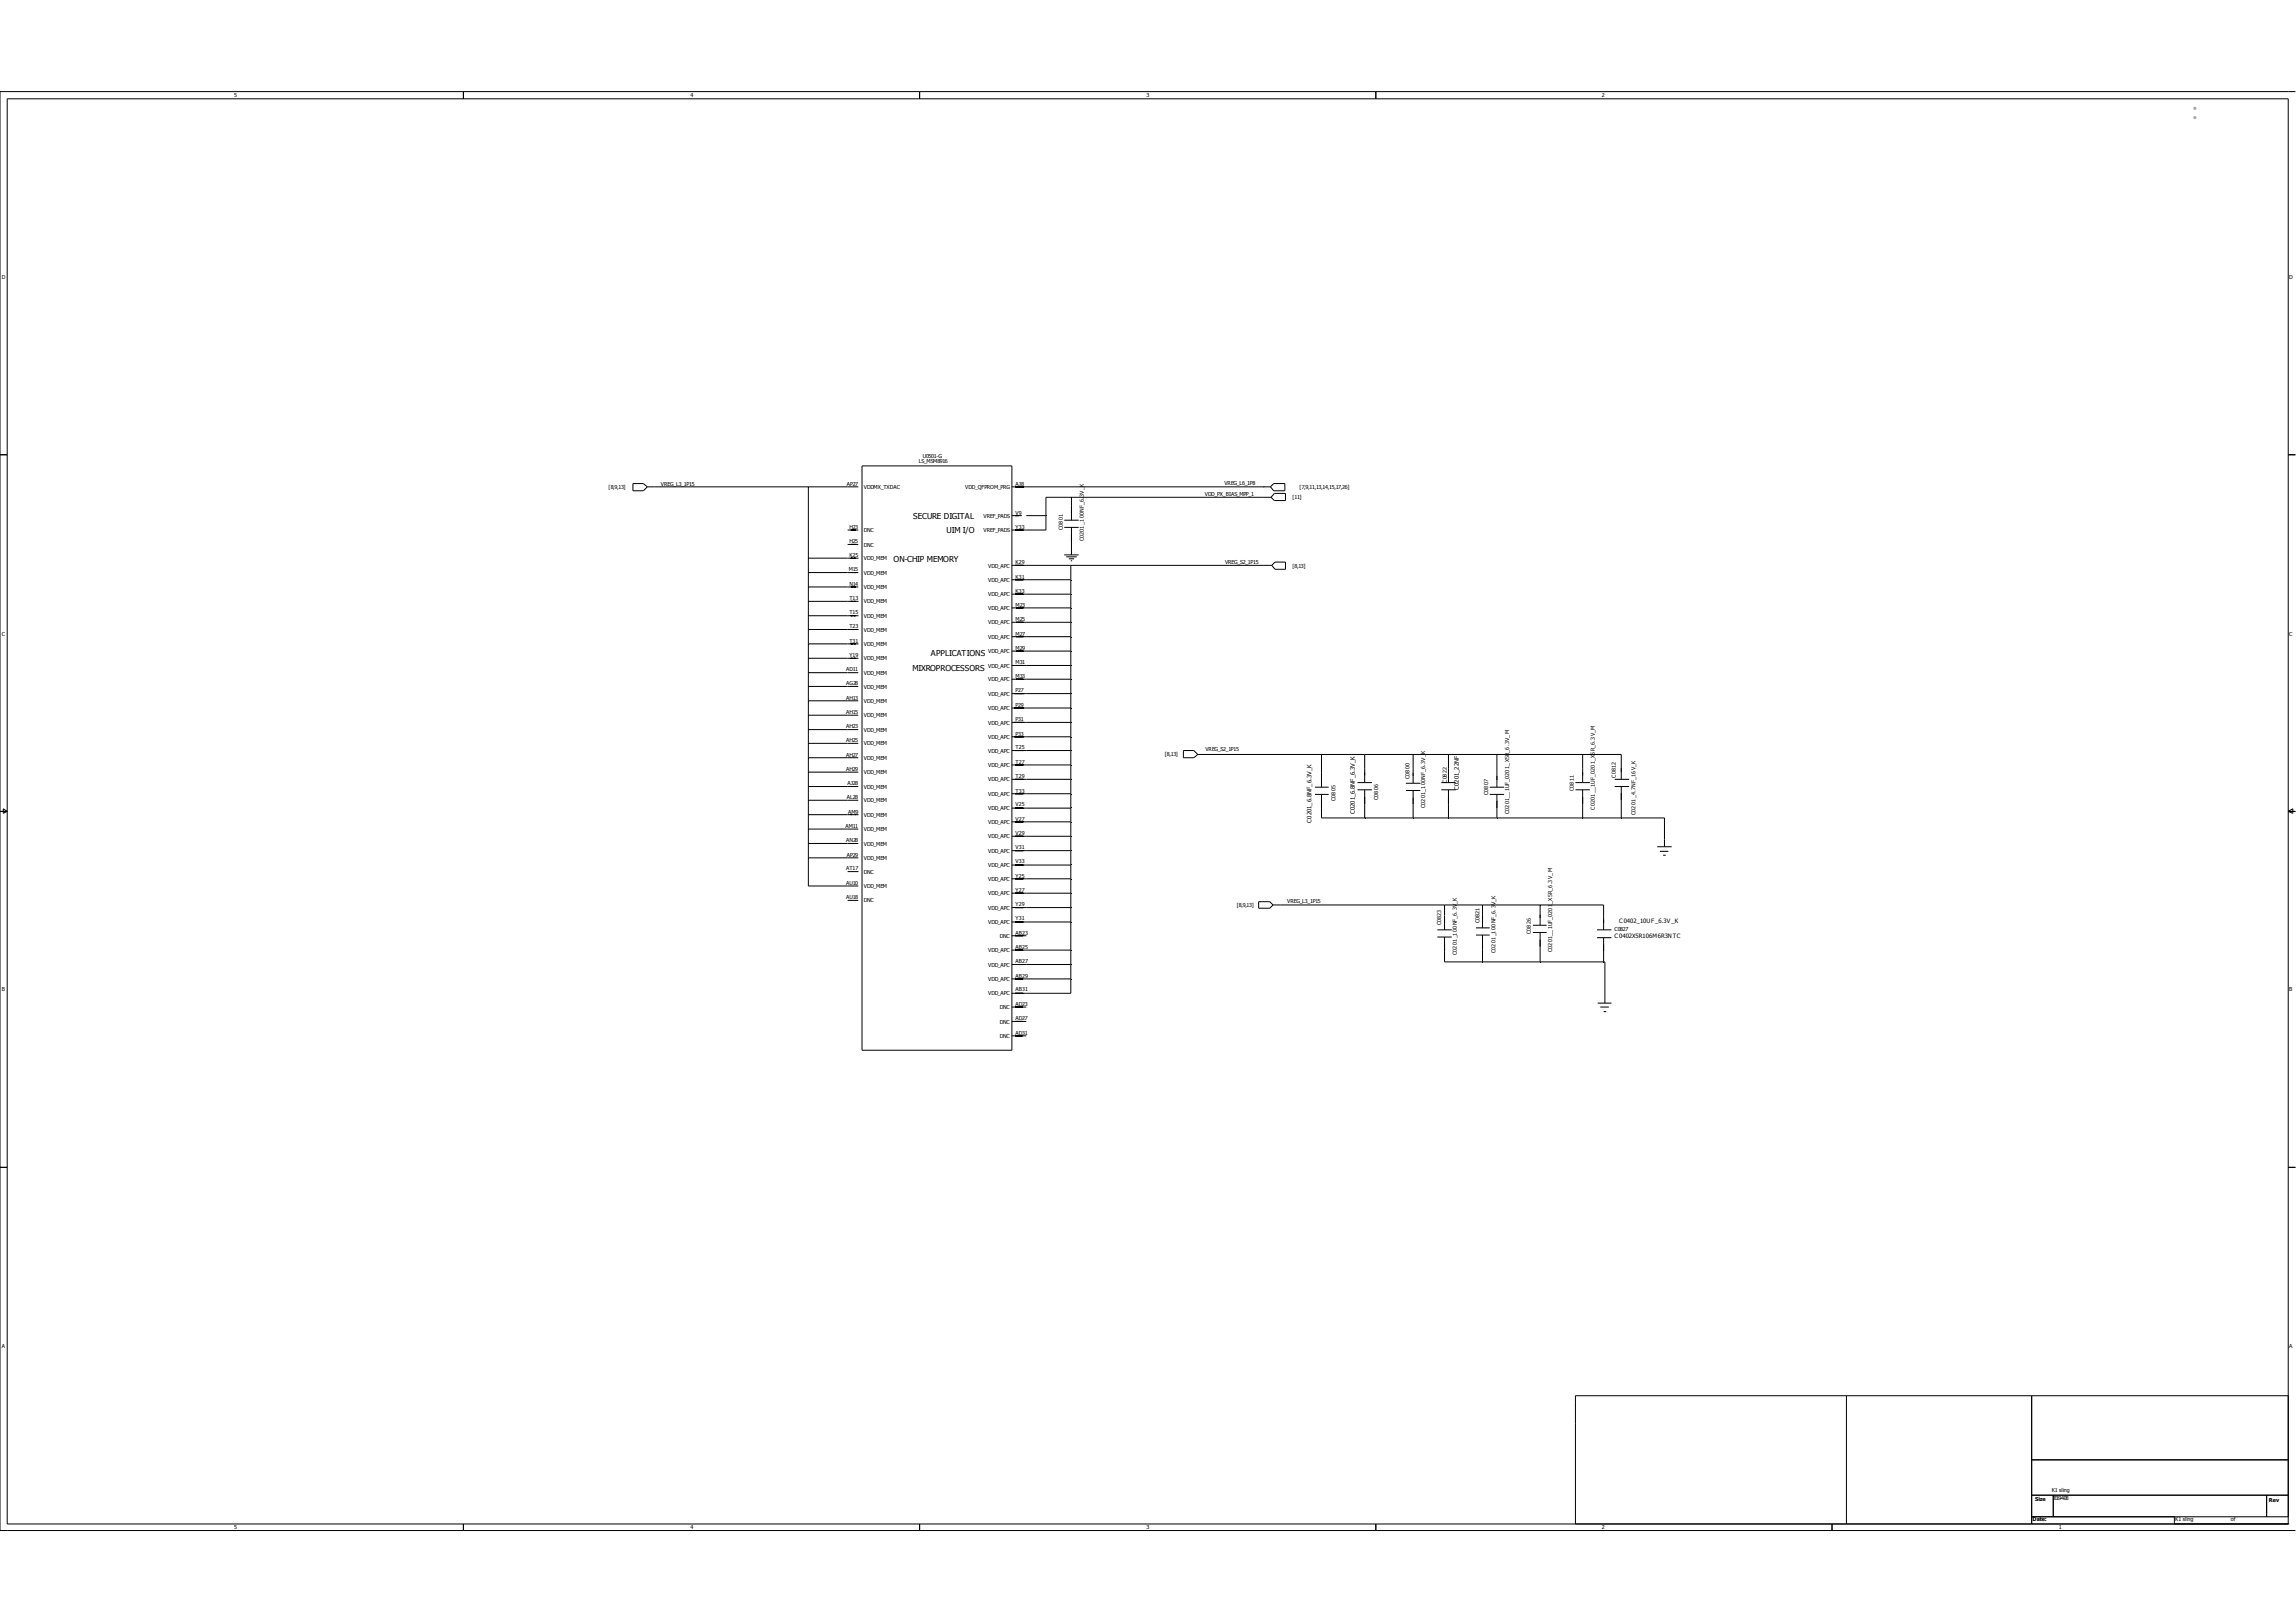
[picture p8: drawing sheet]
<svg xmlns="http://www.w3.org/2000/svg" width="297mm" height="210mm" viewBox="0 0 297 210" stroke-linecap="round" stroke-linejoin="round" font-family="sans-serif">
<defs><g id="words">
<text font-size="2.5" fill="#666" x="283.3" y="15.3">：</text>
<g font-size="1.1">
<text x="118.1" y="67.2">SECURE DIGITAL</text>
<text x="122.4" y="69">UIM I/O</text>
<text x="115.6" y="72.7">ON-CHIP MEMORY</text>
<text x="118" y="86.8">MIXROPROCESSORS</text>
<text x="120.4" y="84.8">APPLICATIONS</text>
</g>
<g font-size=".8">
<text x="169.7" y="106.4" transform="rotate(-90 169.7 106.4)">C0201_6.8NF_6.3V_K</text>
<text x="175.2" y="105.3" transform="rotate(-90 175.2 105.3)">C0201_6.8NF_6.3V_K</text>
<text x="188.7" y="102.2" transform="rotate(-90 188.7 102.2)">C0201_22NF</text>
<text x="209.4" y="119.5">C0402_10UF_6.3V _K</text>
<text x="208.9" y="121.3">C0402X5R106M6R3NTC</text>
</g>
<g font-size=".7">
<text x="30.3" y="12.6">5</text>
<text x="89.3" y="12.6">4</text>
<text x="148.3" y="12.6">3</text>
<text x="207.2" y="12.6">2</text>
<text x=".3" y="36.1">D</text>
<text x="296.1" y="36.1">D</text>
<text x="118.9" y="59.9">LS_MSM8916</text>
<text x="119.4" y="59.2">U0501-G</text>
<text x="78.7" y="63.3">[8,9,13]</text>
<text x="85.5" y="62.8">VREG_L3_1P15</text>
<text x="109.5" y="62.8">AP27</text>
<text x="111.7" y="63.3">VDDMX_TXDAC</text>
<text x="124.9" y="63.3">VDD_QFPROM_PRG</text>
<text x="131.4" y="62.8">AJ8</text>
<text x="155.8" y="64.1">VDD_PX_BIAS_MPP_1</text>
<text x="158.4" y="62.8">VREG_L6_1P8</text>
<text x="167.2" y="64.6">[11]</text>
<text x="168.1" y="63.3">[7,9,11,13,14,15,17,26]</text>
<text x="109.9" y="68.4">H23</text>
<text x="109.9" y="70.2">H25</text>
<text x="111.7" y="68.9">DNC</text>
<text x="111.7" y="70.7">DNC</text>
<text x="127.2" y="68.9">VREF_PADS</text>
<text x="127.2" y="67">VREF_PADS</text>
<text x="131.4" y="68.4">Y33</text>
<text x="131.4" y="66.6">V9</text>
<text x="137.5" y="68.6" transform="rotate(-90 137.5 68.6)">C0801</text>
<text x="140.2" y="70" transform="rotate(-90 140.2 70)">C0201_100NF_6.3V_K</text>
<text x="109.8" y="73.9">M15</text>
<text x="109.9" y="72.1">K25</text>
<text x="109.9" y="75.8">N14</text>
<text x="109.9" y="77.7">T13</text>
<text x="111.7" y="72.5">VDD_MEM</text>
<text x="111.7" y="74.4">VDD_MEM</text>
<text x="111.7" y="76.2">VDD_MEM</text>
<text x="127.8" y="77.2">VDD_APC</text>
<text x="127.8" y="75.3">VDD_APC</text>
<text x="127.8" y="73.4">VDD_APC</text>
<text x="131.4" y="76.7">K33</text>
<text x="131.4" y="74.9">K31</text>
<text x="131.4" y="73">K29</text>
<text x="158.5" y="73">VREG_S2_1P15</text>
<text x="167.2" y="73.4">[8,13]</text>
<text x=".3" y="82.2">C</text>
<text x="109.9" y="79.4">T15</text>
<text x="109.9" y="81.3">T23</text>
<text x="109.9" y="83.2">T31</text>
<text x="111.7" y="78.1">VDD_MEM</text>
<text x="111.7" y="79.9">VDD_MEM</text>
<text x="111.7" y="81.7">VDD_MEM</text>
<text x="111.7" y="83.6">VDD_MEM</text>
<text x="127.8" y="82.7">VDD_APC</text>
<text x="127.8" y="80.8">VDD_APC</text>
<text x="127.8" y="78.9">VDD_APC</text>
<text x="131.4" y="82.2">M27</text>
<text x="131.4" y="80.4">M25</text>
<text x="131.4" y="78.5">M23</text>
<text x="296.1" y="82.2">C</text>
<text x="109.5" y="86.8">AD11</text>
<text x="109.5" y="88.7">AG28</text>
<text x="109.9" y="85">Y19</text>
<text x="111.7" y="85.5">VDD_MEM</text>
<text x="111.7" y="87.3">VDD_MEM</text>
<text x="111.7" y="89.1">VDD_MEM</text>
<text x="127.8" y="88.2">VDD_APC</text>
<text x="127.8" y="86.4">VDD_APC</text>
<text x="127.8" y="84.5">VDD_APC</text>
<text x="131.4" y="89.6">P27</text>
<text x="131.4" y="87.7">M33</text>
<text x="131.4" y="86">M31</text>
<text x="131.4" y="84.1">M29</text>
<text x="109.5" y="90.5">AH13</text>
<text x="109.5" y="92.4">AH15</text>
<text x="109.5" y="94.2">AH23</text>
<text x="111.7" y="91">VDD_MEM</text>
<text x="111.7" y="92.8">VDD_MEM</text>
<text x="111.7" y="94.7">VDD_MEM</text>
<text x="127.8" y="95.6">VDD_APC</text>
<text x="127.8" y="93.7">VDD_APC</text>
<text x="127.8" y="91.9">VDD_APC</text>
<text x="127.8" y="90">VDD_APC</text>
<text x="131.4" y="95.2">P33</text>
<text x="131.4" y="93.3">P31</text>
<text x="131.4" y="91.5">P29</text>
<text x="109.5" y="96">AH25</text>
<text x="109.5" y="97.9">AH27</text>
<text x="109.5" y="99.8">AH29</text>
<text x="109.6" y="101.6">AJ28</text>
<text x="111.7" y="96.5">VDD_MEM</text>
<text x="111.7" y="98.3">VDD_MEM</text>
<text x="111.7" y="100.2">VDD_MEM</text>
<text x="127.8" y="101.1">VDD_APC</text>
<text x="127.8" y="99.2">VDD_APC</text>
<text x="127.8" y="97.4">VDD_APC</text>
<text x="131.4" y="100.7">T29</text>
<text x="131.4" y="98.8">T27</text>
<text x="131.4" y="97">T25</text>
<text x="150.7" y="97.8">[8,13]</text>
<text x="155.9" y="97.2">VREG_S2_1P15</text>
<text x="182.3" y="100.8" transform="rotate(-90 182.3 100.8)">C0800</text>
<text x="187.2" y="101.3" transform="rotate(-90 187.2 101.3)">C0822</text>
<text x="209" y="100.6" transform="rotate(-90 209 100.6)">C0812</text>
<text x="109.4" y="107.1">AM11</text>
<text x="109.5" y="103.4">AL28</text>
<text x="109.7" y="105.3">AM9</text>
<text x="111.7" y="102">VDD_MEM</text>
<text x="111.7" y="103.8">VDD_MEM</text>
<text x="111.7" y="105.7">VDD_MEM</text>
<text x="111.7" y="107.5">VDD_MEM</text>
<text x="127.8" y="106.6">VDD_APC</text>
<text x="127.8" y="104.8">VDD_APC</text>
<text x="127.8" y="103">VDD_APC</text>
<text x="131.4" y="106.2">V27</text>
<text x="131.4" y="104.3">V25</text>
<text x="131.4" y="102.6">T33</text>
<text x="172.8" y="103.7" transform="rotate(-90 172.8 103.7)">C0805</text>
<text x="178.3" y="103.5" transform="rotate(-90 178.3 103.5)">C0806</text>
<text x="184.4" y="104.6" transform="rotate(-90 184.4 104.6)">C0201_100NF_6.3V_K</text>
<text x="192.5" y="102.9" transform="rotate(-90 192.5 102.9)">C0807</text>
<text x="195.2" y="105.3" transform="rotate(-90 195.2 105.3)">C0201__1UF_0201_X5R_6.3V_M</text>
<text x="203.6" y="102.4" transform="rotate(-90 203.6 102.4)">C0811</text>
<text x="206.3" y="104.8" transform="rotate(-90 206.3 104.8)">C0201__1UF_0201_X5R_6.3V_M</text>
<text x="211.5" y="105.4" transform="rotate(-90 211.5 105.4)">C0201_4.7NF_16V_K</text>
<text x="109.5" y="109">AN28</text>
<text x="109.5" y="112.6">AT17</text>
<text x="109.5" y="110.8">AP29</text>
<text x="111.7" y="109.4">VDD_MEM</text>
<text x="111.7" y="111.3">VDD_MEM</text>
<text x="111.7" y="113">DNC</text>
<text x="127.8" y="114">VDD_APC</text>
<text x="127.8" y="112.2">VDD_APC</text>
<text x="127.8" y="110.3">VDD_APC</text>
<text x="127.8" y="108.5">VDD_APC</text>
<text x="131.4" y="113.6">Y25</text>
<text x="131.4" y="111.7">V33</text>
<text x="131.4" y="109.9">V31</text>
<text x="131.4" y="108.1">V29</text>
<text x="109.5" y="114.5">AU10</text>
<text x="109.5" y="116.3">AU18</text>
<text x="111.7" y="114.9">VDD_MEM</text>
<text x="111.7" y="116.8">DNC</text>
<text x="127.8" y="119.6">VDD_APC</text>
<text x="127.8" y="117.7">VDD_APC</text>
<text x="127.8" y="115.8">VDD_APC</text>
<text x="131.4" y="119.1">Y31</text>
<text x="131.4" y="117.3">Y29</text>
<text x="131.4" y="115.4">Y27</text>
<text x="160" y="117.4">[8,9,13]</text>
<text x="166.5" y="116.9">VREG_L3_1P15</text>
<text x="186.4" y="119.7" transform="rotate(-90 186.4 119.7)">C0823</text>
<text x="191.4" y="119.5" transform="rotate(-90 191.4 119.5)">C0821</text>
<text x="127.8" y="125.1">VDD_APC</text>
<text x="127.8" y="123.2">VDD_APC</text>
<text x="129.3" y="121.3">DNC</text>
<text x="131.4" y="124.6">AB27</text>
<text x="131.4" y="122.8">AB25</text>
<text x="131.4" y="120.9">AB23</text>
<text x="188.4" y="123.5" transform="rotate(-90 188.4 123.5)">C0201_100NF_6.3V_K</text>
<text x="193.4" y="123.3" transform="rotate(-90 193.4 123.3)">C0201_100NF_6.3V_K</text>
<text x="198" y="120.8" transform="rotate(-90 198 120.8)">C0826</text>
<text x="200.8" y="123.2" transform="rotate(-90 200.8 123.2)">C0201__1UF_0201_X5R_6.3V_M</text>
<text x="208.8" y="120.5">C0827</text>
<text x=".3" y="128.3">B</text>
<text x="127.8" y="128.8">VDD_APC</text>
<text x="127.8" y="126.9">VDD_APC</text>
<text x="129.3" y="130.6">DNC</text>
<text x="131.4" y="130.1">AD23</text>
<text x="131.4" y="128.3">AB31</text>
<text x="131.4" y="126.5">AB29</text>
<text x="296.1" y="128.3">B</text>
<text x="129.3" y="134.3">DNC</text>
<text x="129.3" y="132.4">DNC</text>
<text x="131.4" y="133.9">AD31</text>
<text x="131.4" y="132">AD27</text>
<text x=".3" y="174.4">A</text>
<text x="296.1" y="174.4">A</text>
<text x="30.3" y="197.9">5</text>
<text x="89.3" y="197.9">4</text>
<text x="148.3" y="197.9">3</text>
<text x="207.2" y="197.9">2</text>
<text x="262.9" y="196.9">Date:</text>
<text x="263.3" y="194.2">Size</text>
<text x="265.4" y="193">K1 sling</text>
<text x="265.6" y="194.1">2019-4-08</text>
<text x="266.3" y="197.9">1</text>
<text x="281.4" y="196.9">K1 sling</text>
<text x="288.6" y="196.9">of</text>
<text x="293.5" y="194.3">Rev</text>
</g>
</g></defs>
<g fill="none" stroke="#000" stroke-width=".13">
<path d="M.9 12.8h295.1v184.4h-295.1zM59.9 11.9v.9M119 11.9v.9M178 11.9v.9M296.9 11.9h-296.9v186.1h296.9M0 58.8h.9M296 58.8h.9M81.9 62.6h1.3l.5 .4-.5 .5h-1.3zM83.7 63h27.3M104.6 72.2h6.5M104.6 74.1h6.4M104.6 75.9h6.4"/>
<path d="M104.6 77.8h6.5M104.6 79.7h6.5M104.6 63v51.6h6.4M109.6 68.6h1.4M109.6 70.4h1.4M111.5 60.3h19.4v75.6h-19.4zM130.9 78.7h7.6M130.9 76.9h7.6M130.9 75h7.6M130.9 73.2h33.6M130.9 66.7h1.3M130.9 63h33.4"/>
<path d="M132.8 66.7h2.5M137.7 67.3h1.8M137.7 68.2h1.8M137.7 71.8h1.8M137.9 72.1h1.4M138.3 72.3h.6M138.5 73.2v55.3h-7.6M138.5 72.6h.2M138.6 64.3v3M138.6 68.2v3.6M163.4 63h.1M164.3 63l.5-.4h1.4v.9h-1.4z"/>
<path d="M164.4 64.3h-29.1v4.3h-4.4M164.8 63.8h1.5v1h-1.5l-.4-.5zM164.9 72.7h1.4v1h-1.4l-.4-.5zM104.6 81.4h6.5M104.6 83.3h6.5M104.6 85.2h6.4M104.6 87h6.4M104.6 88.8h6.4M104.6 90.7h6.4M104.6 92.5h6.4M104.6 94.4h6.4M104.6 96.2h6.4"/>
<path d="M104.6 98h6.4M104.6 99.9h6.4M130.9 99h7.6M130.9 97.1h7.6M130.9 95.3h7.6M130.9 93.5h7.6M130.9 91.6h7.6M130.9 89.7h7.6M130.9 87.9h7.6M130.9 86.1h7.6M130.9 84.2h7.6M130.9 82.4h7.6"/>
<path d="M130.9 80.5h7.6M153.1 97.1h1.3l.5 .5-.5 .4h-1.3zM154.9 97.6h54.8v3.2M170.9 97.6v4.3M176.5 97.6v3.7M182.8 97.6v3.7M187.4 97.6h.1M187.4 97.6v3.7M193.6 97.6v4.3M204.7 97.6v3.7M0 105h.9M.4 104.6l.5 .4-.5 .2z"/>
<path d="M104.6 101.8h6.4M104.6 103.5h6.4M104.6 105.4h6.5M104.6 107.3h6.4M104.6 109.1h6.4M104.6 111h6.4M109.6 112.8h1.5M109.6 116.5h1.4M130.9 119.3h7.6M130.9 117.4h7.6M130.9 115.6h7.6M130.9 113.7h7.6"/>
<path d="M130.9 111.9h7.6M130.9 110.1h7.6M130.9 108.2h7.6M130.9 106.3h7.6M130.9 104.6h7.6M130.9 102.7h7.6M130.9 100.8h7.6M162.8 116.7h1.5l.4 .4-.4 .4h-1.5zM164.7 117.1h42.7v3.2M170.1 101.9h1.8M170.1 102.8h1.8M170.9 102.8v3h44.4v3.8"/>
<path d="M175.6 101.3h1.9M175.6 102.2h1.9M176.5 105.8h.1M176.5 102.2v3.6M181.9 101.3h1.8M181.9 102.3h1.8M182.8 102.3v3.5M186.4 101.3h1.9M186.4 102.2h1.9M186.9 117.1v3.2M187.4 102.2v3.6M191.8 117.1v3"/>
<path d="M192.7 101.9h1.9M192.7 102.8h1.9M193.6 102.8v3M198.3 119.7h1.8M199.2 117.1v2.6M203.8 101.3h1.9M203.8 102.2h1.9M204.7 102.2v3.6M208.9 100.8h1.8M208.9 101.8h1.8M209.7 101.8v4M214.4 109.6h1.8"/>
<path d="M214.7 110.2h1.1M215.1 110.7h.4M296 105h.9M296 105l.6-.4v.6zM130.9 134h1.9M130.9 132.2h1.9M130.9 130.3h1.9M130.9 126.7h7.6M130.9 124.8h7.6M130.9 122.9h7.6M130.9 121.1h1.9M185.9 120.3h1.9"/>
<path d="M185.9 121.2h1.9M186.9 121.2v3.3h20.7v5.3M190.9 120.1h1.8M190.9 121h1.8M191.8 121v3.5M198.3 120.6h1.8M199.2 120.6v3.9M206.6 120.3h1.8M206.6 121.3h1.8M206.7 129.8h1.7M207 130.3h1.1M207.4 121.3v3.2"/>
<path d="M207.4 130.9h.4M0 151h.9M296 151h.9M59.9 197.2v.8M119 197.2v.8M178 197.2v.8M237 197.2v.8M238.8 180.6v16.6M262.8 180.6v16.6M262.8 188.9h33.2M262.8 193.5h33.2M262.8 196.3h33.2"/>
<path d="M265.6 193.5v2.8M281.3 197.2h.1M281.3 196.3v.9M293.2 193.5v2.8M296 197.2h.1M296 180.6h-92.2v16.6"/>
</g>
<g fill="#000">
<path d="M104.6 63v.1zM104.6 72.2v.1zM104.6 74.1v.1zM104.6 75.9v.1zM104.6 77.8v.1zM104.6 79.6v.1zM135.3 66.7l.1 .1zM138.5 73.2h.1zM138.5 75l.1 .1zM138.5 76.9l.1 .1zM138.5 78.7h.1zM138.6 64.3l.1 .1z"/>
<path d="M104.6 81.4v.1zM104.6 83.3v.1zM104.6 85.2v.1zM104.6 88.8v.1zM104.6 90.7v.1zM104.6 92.5v.1zM104.6 94.3v.1zM104.6 96.2v.1zM104.6 98v.1zM104.6 99.9v.1zM138.5 80.5l.1 .1zM138.5 82.4l.1 .1z"/>
<path d="M138.5 84.2l.1 .1zM138.5 86.1l.1 .1zM138.5 87.9l.1 .1zM138.5 89.7l.1 .1zM138.5 91.6l.1 .1zM138.5 93.5l.1 .1zM138.5 95.3l.1 .1zM138.5 97.1l.1 .1zM138.5 99l.1 .1zM170.9 97.6l.1 .1zM176.5 97.6l.1 .1zM182.8 97.6l.1 .1z"/>
<path d="M187.4 97.6l.1 .1zM193.6 97.6l.1 .1zM204.7 97.6l.1 .1zM104.6 101.8v.1zM104.6 103.5v.1zM104.6 105.4v.1zM104.6 107.3v.1zM104.6 109.1v.1zM104.6 111v.1zM138.5 100.8l.1 .1zM138.5 102.7l.1 .1zM138.5 104.5l.1 .1z"/>
<path d="M138.5 106.3l.1 .1zM138.5 108.2l.1 .1zM138.5 110.1l.1 .1zM138.5 111.8l.1 .1zM138.5 113.7l.1 .1zM138.5 115.6l.1 .1zM138.5 117.4l.1 .1zM138.5 119.3l.1 .1zM176.5 105.8l.1 .1zM182.8 105.8l.1 .1zM186.8 117.1l.1 .1zM187.4 105.8l.1 .1z"/>
<path d="M191.8 117.1l.1 .1zM193.6 105.8l.1 .1zM199.2 117.1l.1 .1zM204.7 105.8l.1 .1zM209.7 105.8l.1 .1zM138.5 126.7h.1zM138.5 124.8l.1 .1zM138.5 122.9l.1 .1zM191.8 124.5h.1zM199.2 124.5h.1zM207.4 124.5h.1z"/>
</g>
<use href="#words"/>
</svg>
